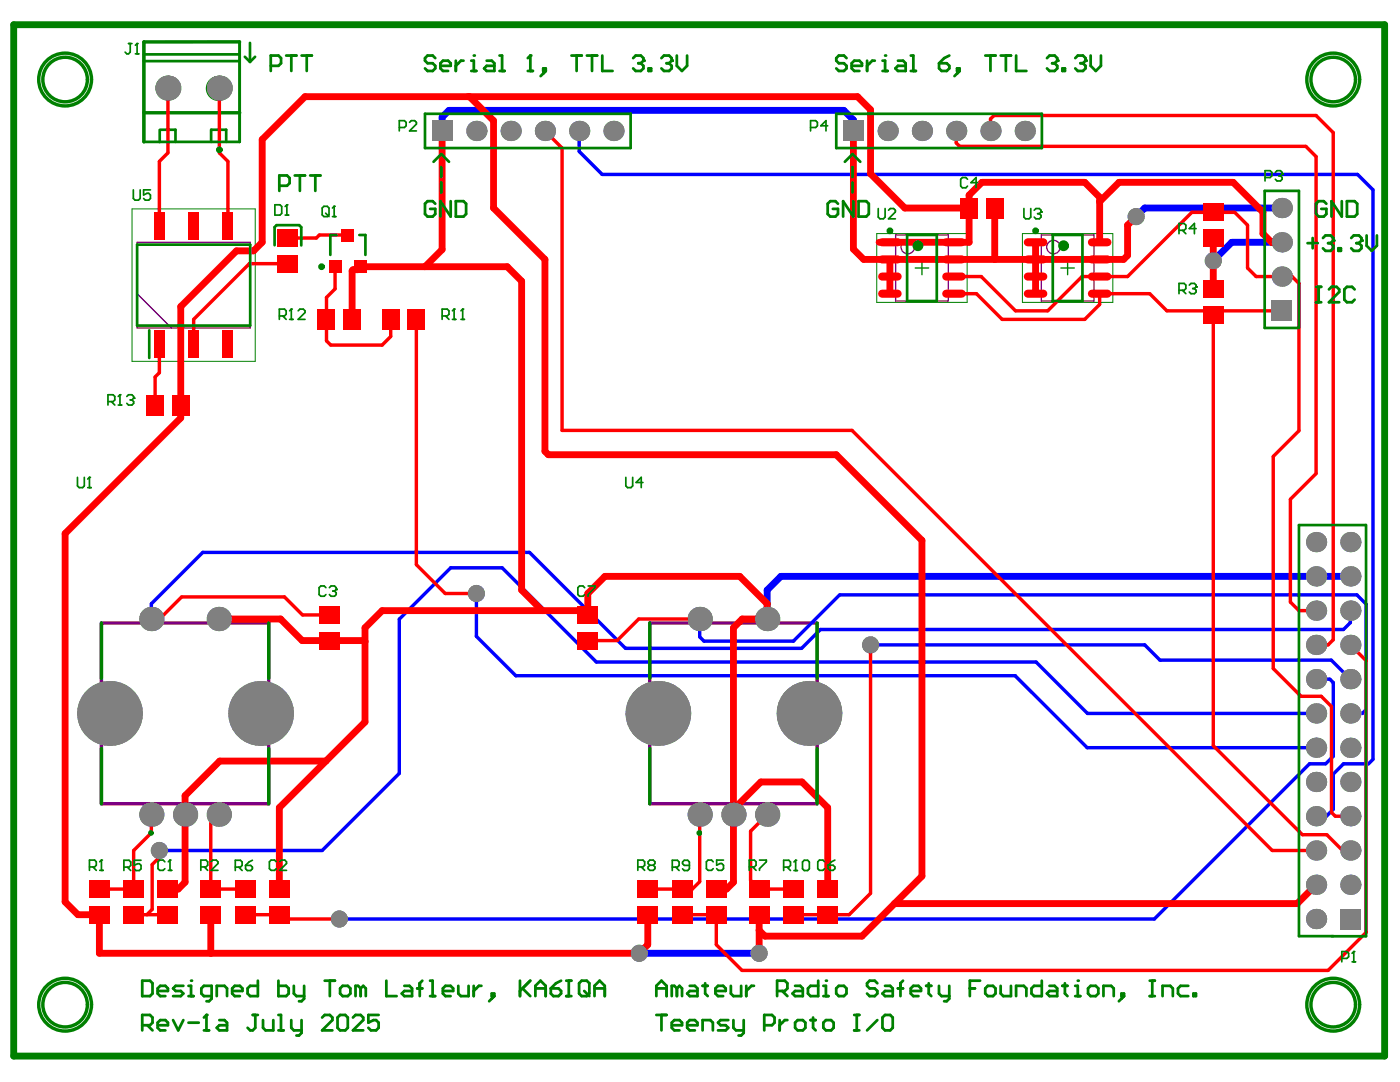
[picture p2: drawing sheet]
<svg xmlns="http://www.w3.org/2000/svg" width="279mm" height="216mm" viewBox="0 0 279 216" stroke-linecap="round" stroke-linejoin="round" font-family="sans-serif">
<path d="M28.7 8.3v20M28.7 12.2h19.1M28.7 10.9h19M34.1 15.9l-2.4 2.4M35.1 16.7l-2.6 2.6M44.9 15.7l-2.8 2.7M45.5 16.8l-2.5 2.5M47.8 8.3v20M31.9 25.9v2.4M32.1 25.9h2.9v2.4M42.1 25.9v2.4M42.2 25.9h2.9v2.4" fill="none" stroke="#008000" stroke-width=".54"/>
<g fill="none" stroke="#008000" stroke-width=".68">
<path d="M28.7 22.5h19.1"/>
<circle cx="13" cy="15.9" r="4.4"/>
<circle cx="33.5" cy="17.6" r="2.15"/>
<circle cx="43.6" cy="17.6" r="2.15"/>
<circle cx="43.8" cy="17.6" r="2.15"/>
<circle cx="266.1" cy="15.9" r="4.4"/>
<circle cx="13" cy="200.5" r="4.4"/>
<circle cx="266.1" cy="200.5" r="4.4"/>
</g>
<path d="M26.4 41.7h24.5v30.4h-24.5zM175 46.6h18v13.7h-18zM204 46.6h18.1v13.7h-18.1z" fill="none" stroke="#008000" stroke-width=".2"/>
<path d="M182.6 53.5h2.7M184 52.1v2.7M211.7 53.5h2.7M213.1 52.1v2.7" fill="none" stroke="#008000" stroke-width=".27"/>
<g fill="none" stroke="#800080" stroke-width=".27">
<path d="M27.4 58.6l6.8 6.8M27.4 48.3h22.5v17.1h-22.5zM178.7 46.9h10.5v13.2h-10.5zM207.8 46.9h10.5v13.2h-10.5z"/>
<circle cx="181.2" cy="49.3" r="1.35"/>
<circle cx="210.2" cy="49.3" r="1.35"/>
</g>
<path d="M20.2 124.3h33.4v36.1h-33.4zM129.7 124.3h33.4v36.1h-33.4z" fill="none" stroke="#800080" stroke-width=".68"/>
<path d="M2.7 4.9h273.6v205.8h-273.6z" fill="none" stroke="#008000" stroke-width="1.4"/>
<path d="M115.6 26.1v4.1l4.6 4.6h150.7l3.1 3.1v113.6l-.9 .9h-5l-2 2.1v7l-1.4 1.4h-2M95.1 118.4v8.6l7.8 7.8h99.7l14.4 14.4h45.7M139.6 123.5v3.6l.9 .8h17.8l9.3-9.2h103.2l1.8 1.8v21.1l-.7 .8h-2.4M173.7 128.7h54.8l3 3h34.2l3.8 3.8M262.7 135.5h2.7l.7 .7v14.7l-1.5 1.5h-3.2l-31 31h-162.7M269.5 121.8v2.4l-1.4 1.4h-104.4l-3.7 3.8h-35.2l-19.1-19.2h-65.2l-10.3 10.3v3M262.7 142.4h-45.7l-10.2-10.3h-87.8l-18.8-18.8h-10.3l-10.2 10.3v30.7l-15.4 15.4h-32.5" fill="none" stroke="#00f" stroke-width=".68"/>
<path d="M88.2 26.1v-2.7l1.4-1.4h78.8l1.9 1.9v2.2M255.8 41.5h-27.3l-1.8 1.7M255.8 48.3h-10l-3.7 3.7M269.5 115h-113.7l-2.7 2.7v5.8M127.6 190.2h23.9" fill="none" stroke="#00f" stroke-width="1.4"/>
<g fill="#808080">
<circle cx="95.1" cy="118.4" r="1.71"/>
<circle cx="151.5" cy="190.2" r="1.71"/>
<circle cx="127.6" cy="190.2" r="1.71"/>
<circle cx="173.7" cy="128.7" r="1.71"/>
<circle cx="67.7" cy="183.4" r="1.71"/>
<circle cx="31.8" cy="169.7" r="1.71"/>
<circle cx="226.7" cy="43.2" r="1.71"/>
<circle cx="242.1" cy="52" r="1.71"/>
<circle cx="36.9" cy="162.5" r="2.43"/>
<circle cx="43.7" cy="162.5" r="2.43"/>
<circle cx="30.2" cy="162.5" r="2.43"/>
<circle cx="139.6" cy="162.5" r="2.43"/>
<circle cx="146.4" cy="162.5" r="2.43"/>
<circle cx="153.1" cy="162.5" r="2.43"/>
<circle cx="21.9" cy="142.4" r="6.5"/>
<circle cx="52" cy="142.4" r="6.5"/>
<circle cx="131.3" cy="142.4" r="6.5"/>
<circle cx="161.5" cy="142.4" r="6.5"/>
<circle cx="43.7" cy="123.5" r="2.43"/>
<circle cx="30.2" cy="123.5" r="2.43"/>
<circle cx="139.6" cy="123.5" r="2.43"/>
<circle cx="153.1" cy="123.5" r="2.43"/>
<circle cx="108.8" cy="26.1" r="2.02"/>
<circle cx="101.9" cy="26.1" r="2.02"/>
<circle cx="95.1" cy="26.1" r="2.02"/>
<circle cx="122.4" cy="26.1" r="2.02"/>
<circle cx="115.6" cy="26.1" r="2.02"/>
<circle cx="177.2" cy="26.1" r="2.02"/>
<circle cx="184" cy="26.1" r="2.02"/>
<circle cx="43.8" cy="17.6" r="2.49"/>
<circle cx="33.5" cy="17.6" r="2.49"/>
<circle cx="269.5" cy="149.2" r="2.02"/>
<circle cx="269.5" cy="162.9" r="2.02"/>
<circle cx="269.5" cy="156" r="2.02"/>
<circle cx="269.5" cy="142.4" r="2.02"/>
<circle cx="262.7" cy="149.2" r="2.02"/>
<circle cx="262.7" cy="156" r="2.02"/>
<circle cx="262.7" cy="162.9" r="2.02"/>
<circle cx="262.7" cy="169.7" r="2.02"/>
<circle cx="262.7" cy="176.5" r="2.02"/>
<circle cx="262.7" cy="183.4" r="2.02"/>
<circle cx="262.7" cy="142.4" r="2.02"/>
<circle cx="269.5" cy="176.5" r="2.02"/>
<circle cx="269.5" cy="169.7" r="2.02"/>
<circle cx="269.5" cy="135.5" r="2.02"/>
<circle cx="262.7" cy="135.5" r="2.02"/>
<circle cx="190.8" cy="26.1" r="2.02"/>
<circle cx="197.7" cy="26.1" r="2.02"/>
<circle cx="204.5" cy="26.1" r="2.02"/>
<circle cx="255.8" cy="55.2" r="2.02"/>
<circle cx="255.8" cy="48.3" r="2.02"/>
<circle cx="255.8" cy="41.5" r="2.02"/>
<circle cx="262.7" cy="128.7" r="2.02"/>
<circle cx="262.7" cy="121.8" r="2.02"/>
<circle cx="262.7" cy="115" r="2.02"/>
<circle cx="262.7" cy="108.2" r="2.02"/>
<circle cx="269.5" cy="128.7" r="2.02"/>
<circle cx="269.5" cy="121.8" r="2.02"/>
<circle cx="269.5" cy="115" r="2.02"/>
<circle cx="269.5" cy="108.2" r="2.02"/>
</g>
<g fill="#808080">
<path d="M86.2 24.1h4.1v4h-4.1z" fill-rule="evenodd"/>
<path d="M168.3 24.1h4v4h-4z" fill-rule="evenodd"/>
<path d="M267.5 181.4h4v4h-4z" fill-rule="evenodd"/>
<path d="M253.8 60h4v4h-4z" fill-rule="evenodd"/>
</g>
<g fill="none" stroke="#f00" stroke-width=".68">
<path d="M33.5 17.6v12.9l-1.7 1.7v12.9M43.8 17.6v12.9l1.7 1.7v12.9M108.8 26.1l3.4 3.4v56.4h57.8l83.9 83.8h8.8M190.8 26.1v2.4l.7 .7h69.1l2.1 2.1v63.2l-5.2 5.1v20.5l1.7 1.7h3.5M197.7 26.1v-2.4l.7-.7h64.3l3.4 3.5v101.2l-1.1 1h-2.3M57.5 52.6h-7.7l-11.2 11.1v5M66.9 53.2v4.4l-1.7 1.8v8.6l.8 .9h10.3l1.7-1.8v-3.4M69.4 46.9h-5.7l-.6 .6h-5.6M190.4 55.2h5.4l6.9 6.8h6.4l6.8-6.8h9.1l12.9-12.8h8.5l2.6 2.5v8.6l1.7 1.7h7.2l1.3 1.4v29.4l-5.1 5.1v42.3l5.5 5.5h4.1l2 2.1v21.1l.8 .8h3M190.4 58.6h4.5l5.1 5.1h16.5l3-2.9v-2.2h10l3.4 3.4h22.9M31.8 68.7v5.7l-.8 .8v5.6M83.1 63.7v49l5.8 5.7h6.2"/>
<path d="M242.1 62v86.8l17.8 17.8h4.9l3.1 3.1h1.6M65.7 122.7h-5.3l-3.6-3.6h-20.5l-3.7 3.6h-1.6l-.8 .8M139.6 123.5h-12.1l-4.3 4.3h-5.9M173.7 128.7v49.6l-4.2 4.2h-11.2M269.5 128.7l3.1 3.1v54.2l-7.6 7.6h-116.9l-5.1-5.1v-6h-6.9M30.2 162.5v3.7l-3.5 3.5v7.7h-6.9M31.8 169.7v1.4l-1.4 1.4v9l-1.1 1h-2.6M43.7 162.5h-1.6v14.9h6.8M139.6 162.5v13.4l-1.4 1.5h-8.9M153.1 162.5l-3.3 3.4v9.8l1.7 1.7h6.8M29.4 182.5h4.1M48.9 182.5h6.8l.9 .9h11.1"/>
</g>
<g fill="none" stroke="#f00" stroke-width="1.4">
<path d="M93.7 19.3l4.8 4.8v17.4l10.3 10.3v38.3l.6 .6h57.5l17.1 17.1v67l-12 12h-19.3l-1.2-1.2M88.2 26.1v23.7l-3.4 3.4M170.3 26.1v23.6l2.1 2.1h51.8l.8-.8v-6.1l1.7-1.7M175.4 48.3h18v-9.4l2.6-2.5h20.5l3 3v8.9M177.6 51.8v6.8M192.5 41.5h-11.9l-6.9-6.8v-12.8l-2.6-2.6h-110.2l-8.6 8.5v20.5l-1.7 1.8h-3.4l-11.1 11.1v22.2l-23.1 23.1v73.5l2.6 2.5h4.2v7.7h107.8l1.7-1.7v-6M198.5 41.5v10.3M206.7 48.3v10.3M219.5 40.2l3.8-3.8h22.8l6 5.9v4.3l1.7 1.7h2M242.1 47.5v8.5M70.3 63.7v-9.7l.2-.2h1l.5-.6h29.2l2.9 2.9v61.6l4.1 4.1M43.7 123.5h12.3l4.3 4.3h12.4l.1 .2"/>
<path d="M65 151.9h-21.2l-6.9 6.9v17.2l-1.3 1.4h-2.1M143 177.4h2l1.4-1.4v-14.5l5.4-5.5h8.3l5.1 5.2v16.2M146.4 160.1v-34.8l1.7-1.8h5v-3l-5.5-5.5h-26.9l-3.4 3.4v4.3l-.9-.9h-40.1l-3.5 3.5v18.8l-17.1 17.1v16.2M262.7 176.5l-3.8 3.8h-80.4M42.1 182.5v7.7M151.5 182.5v7.7"/>
</g>
<g fill="#808080">
<circle cx="95.1" cy="118.4" r="1.71"/>
<circle cx="151.5" cy="190.2" r="1.71"/>
<circle cx="127.6" cy="190.2" r="1.71"/>
<circle cx="173.7" cy="128.7" r="1.71"/>
<circle cx="67.7" cy="183.4" r="1.71"/>
<circle cx="31.8" cy="169.7" r="1.71"/>
<circle cx="226.7" cy="43.2" r="1.71"/>
<circle cx="242.1" cy="52" r="1.71"/>
<circle cx="36.9" cy="162.5" r="2.43"/>
<circle cx="43.7" cy="162.5" r="2.43"/>
<circle cx="30.2" cy="162.5" r="2.43"/>
<circle cx="139.6" cy="162.5" r="2.43"/>
<circle cx="146.4" cy="162.5" r="2.43"/>
<circle cx="153.1" cy="162.5" r="2.43"/>
<circle cx="21.9" cy="142.4" r="6.5"/>
<circle cx="52" cy="142.4" r="6.5"/>
<circle cx="131.3" cy="142.4" r="6.5"/>
<circle cx="161.5" cy="142.4" r="6.5"/>
<circle cx="43.7" cy="123.5" r="2.43"/>
<circle cx="30.2" cy="123.5" r="2.43"/>
<circle cx="139.6" cy="123.5" r="2.43"/>
<circle cx="153.1" cy="123.5" r="2.43"/>
<circle cx="108.8" cy="26.1" r="2.02"/>
<circle cx="101.9" cy="26.1" r="2.02"/>
<circle cx="95.1" cy="26.1" r="2.02"/>
<circle cx="122.4" cy="26.1" r="2.02"/>
<circle cx="115.6" cy="26.1" r="2.02"/>
<circle cx="177.2" cy="26.1" r="2.02"/>
<circle cx="184" cy="26.1" r="2.02"/>
<circle cx="43.8" cy="17.6" r="2.49"/>
<circle cx="33.5" cy="17.6" r="2.49"/>
<circle cx="269.5" cy="149.2" r="2.02"/>
<circle cx="269.5" cy="162.9" r="2.02"/>
<circle cx="269.5" cy="156" r="2.02"/>
<circle cx="269.5" cy="142.4" r="2.02"/>
<circle cx="262.7" cy="149.2" r="2.02"/>
<circle cx="262.7" cy="156" r="2.02"/>
<circle cx="262.7" cy="162.9" r="2.02"/>
<circle cx="262.7" cy="169.7" r="2.02"/>
<circle cx="262.7" cy="176.5" r="2.02"/>
<circle cx="262.7" cy="183.4" r="2.02"/>
<circle cx="262.7" cy="142.4" r="2.02"/>
<circle cx="269.5" cy="176.5" r="2.02"/>
<circle cx="269.5" cy="169.7" r="2.02"/>
<circle cx="269.5" cy="135.5" r="2.02"/>
<circle cx="262.7" cy="135.5" r="2.02"/>
<circle cx="190.8" cy="26.1" r="2.02"/>
<circle cx="197.7" cy="26.1" r="2.02"/>
<circle cx="204.5" cy="26.1" r="2.02"/>
<circle cx="255.8" cy="55.2" r="2.02"/>
<circle cx="255.8" cy="48.3" r="2.02"/>
<circle cx="255.8" cy="41.5" r="2.02"/>
<circle cx="262.7" cy="128.7" r="2.02"/>
<circle cx="262.7" cy="121.8" r="2.02"/>
<circle cx="262.7" cy="115" r="2.02"/>
<circle cx="262.7" cy="108.2" r="2.02"/>
<circle cx="269.5" cy="128.7" r="2.02"/>
<circle cx="269.5" cy="121.8" r="2.02"/>
<circle cx="269.5" cy="115" r="2.02"/>
<circle cx="269.5" cy="108.2" r="2.02"/>
</g>
<g fill="#808080">
<path d="M86.2 24.1h4.1v4h-4.1z" fill-rule="evenodd"/>
<path d="M168.3 24.1h4v4h-4z" fill-rule="evenodd"/>
<path d="M267.5 181.4h4v4h-4z" fill-rule="evenodd"/>
<path d="M253.8 60h4v4h-4z" fill-rule="evenodd"/>
</g>
<g fill="#f00">
<path d="M34.3 78.8h3.5v4h-3.5z" fill-rule="evenodd"/>
<path d="M29.2 78.8h3.5v4h-3.5z" fill-rule="evenodd"/>
<path d="M76.2 61.7h3.5v4h-3.5z" fill-rule="evenodd"/>
<path d="M81.3 61.7h3.5v4h-3.5z" fill-rule="evenodd"/>
<path d="M68.5 61.7h3.5v4h-3.5z" fill-rule="evenodd"/>
<path d="M63.4 61.7h3.5v4h-3.5z" fill-rule="evenodd"/>
<path d="M68.2 45.6h2.4v2.6h-2.4z" fill-rule="evenodd"/>
<path d="M70.8 51.9h2.4v2.6h-2.4z" fill-rule="evenodd"/>
<path d="M65.7 51.9h2.4v2.6h-2.4z" fill-rule="evenodd"/>
<path d="M240.1 40.6h4.1v3.5h-4.1z" fill-rule="evenodd"/>
<path d="M240.1 45.7h4.1v3.5h-4.1z" fill-rule="evenodd"/>
<path d="M240.1 61.1h4.1v3.5h-4.1z" fill-rule="evenodd"/>
<path d="M240.1 56h4.1v3.5h-4.1z" fill-rule="evenodd"/>
<path d="M24.7 180.8h4v3.5h-4z" fill-rule="evenodd"/>
<path d="M24.7 175.7h4v3.5h-4z" fill-rule="evenodd"/>
<path d="M46.9 180.8h4v3.5h-4z" fill-rule="evenodd"/>
<path d="M46.9 175.7h4v3.5h-4z" fill-rule="evenodd"/>
<path d="M134.1 180.8h4v3.5h-4z" fill-rule="evenodd"/>
<path d="M134.1 175.7h4v3.5h-4z" fill-rule="evenodd"/>
<path d="M156.3 180.8h4.1v3.5h-4.1z" fill-rule="evenodd"/>
<path d="M156.3 175.7h4.1v3.5h-4.1z" fill-rule="evenodd"/>
</g>
<g fill="none" stroke="#f00" stroke-width="1.6">
<path d="M176.1 48.3h3M176.1 51.8h3M176.1 55.2h3M176.1 58.6h3M188.8 48.3h3.1M188.8 51.8h3.1M188.8 55.2h3.1M188.8 58.6h3.1M205.1 48.3h3.1M205.1 51.8h3.1M205.1 55.2h3.1M205.1 58.6h3.1"/>
<path d="M217.9 48.3h3.1M217.9 51.8h3.1M217.9 55.2h3.1M217.9 58.6h3.1"/>
</g>
<g fill="#f00">
<path d="M55.4 50.9h4.1v3.5h-4.1z" fill-rule="evenodd"/>
<path d="M55.4 45.7h4.1v3.5h-4.1z" fill-rule="evenodd"/>
<path d="M30.7 42.4h2.2v5.5h-2.2z" fill-rule="evenodd"/>
<path d="M37.6 42.4h2.1v5.5h-2.1z" fill-rule="evenodd"/>
<path d="M44.4 42.4h2.2v5.5h-2.2z" fill-rule="evenodd"/>
<path d="M44.4 65.9h2.2v5.5h-2.2z" fill-rule="evenodd"/>
<path d="M37.6 65.9h2.1v5.5h-2.1z" fill-rule="evenodd"/>
<path d="M30.7 65.9h2.2v5.5h-2.2z" fill-rule="evenodd"/>
<path d="M40 180.8h4.1v3.5h-4.1z" fill-rule="evenodd"/>
<path d="M40 175.7h4.1v3.5h-4.1z" fill-rule="evenodd"/>
<path d="M17.8 180.8h4.1v3.5h-4.1z" fill-rule="evenodd"/>
<path d="M17.8 175.7h4.1v3.5h-4.1z" fill-rule="evenodd"/>
<path d="M53.7 180.8h4.1v3.5h-4.1z" fill-rule="evenodd"/>
<path d="M53.7 175.7h4.1v3.5h-4.1z" fill-rule="evenodd"/>
<path d="M31.5 180.8h4v3.5h-4z" fill-rule="evenodd"/>
<path d="M31.5 175.7h4v3.5h-4z" fill-rule="evenodd"/>
<path d="M63.6 121h4.1v3.5h-4.1z" fill-rule="evenodd"/>
<path d="M63.6 126.1h4.1v3.5h-4.1z" fill-rule="evenodd"/>
<path d="M127.3 180.8h4v3.5h-4z" fill-rule="evenodd"/>
<path d="M127.3 175.7h4v3.5h-4z" fill-rule="evenodd"/>
<path d="M149.5 180.8h4v3.5h-4z" fill-rule="evenodd"/>
<path d="M149.5 175.7h4v3.5h-4z" fill-rule="evenodd"/>
<path d="M191.7 39.5h3.5v4h-3.5z" fill-rule="evenodd"/>
<path d="M196.8 39.5h3.5v4h-3.5z" fill-rule="evenodd"/>
<path d="M115.3 126.1h4v3.5h-4z" fill-rule="evenodd"/>
<path d="M115.3 121h4v3.5h-4z" fill-rule="evenodd"/>
<path d="M163.2 180.8h4v3.5h-4z" fill-rule="evenodd"/>
<path d="M163.2 175.7h4v3.5h-4z" fill-rule="evenodd"/>
<path d="M140.9 180.8h4.1v3.5h-4.1z" fill-rule="evenodd"/>
<path d="M140.9 175.7h4.1v3.5h-4.1z" fill-rule="evenodd"/>
</g>
<g fill="none" stroke="#008000" stroke-width=".54">
<path d="M47.8 8.3v20h-19.1M48.9 11.3l1 1.1M49.9 8.6v3.8M50.9 11.3l-1 1.1M84.8 22.7h41.1v6.8h-41.1zM166.9 22.7h41v6.8h-41zM252.4 38.1h6.8v27.3h-6.8zM27.4 48.8h22.5v16.2h-22.5zM54.8 48.9v-3.6l.4-.4h4.5l.4 .4v3.7M67.1 46.9h-1.2v4M71.7 46.9h1.2v4M181 46.9h6v13.2h-6z"/>
<path d="M210.1 46.9h5.9v13.2h-5.9zM29.8 65.9v5.5M272.6 104.8v82h-13.4v-82h13.4"/>
</g>
<path d="M47.8 8.3l-19.1 .1v19.9M20.2 124.3v11.1M53.6 124.3v11.1M129.7 124.3v11.1M163.1 124.3v11.1M20.2 149.4v11M53.6 149.4v11M129.7 149.4v11M163.1 149.4v11" fill="none" stroke="#008000" stroke-width=".68"/>
<path d="M54 13.1h1.6l.5-.5v-1l-.5-.5h-1.6v3.1M57.1 11.1h2.1M58.1 11.1v3.1M60.2 11.1h2M61.2 11.1v3.1M260.9 48.5h2.1M262 47.5v2M264 47.5l.5-.5h1.1l.5 .5v.5" fill="none" stroke="#008000" stroke-width=".55"/>
<circle cx="266.1" cy="48" r=".27" fill="#008000"/>
<path d="M265 48.5h.6M265.6 48.5l.5 .5v.5l-.5 .6h-1.1l-.5-.6M266.1 48l-.5 .5M267.1 49.5h.5v.6h-.5zM269.7 47.5l.5-.5h1l.5 .5v.5" fill="none" stroke="#008000" stroke-width=".55"/>
<circle cx="271.7" cy="48" r=".27" fill="#008000"/>
<g fill="none" stroke="#008000" stroke-width=".55">
<path d="M86.5 32.3l1.6-1.6 1.5 1.6M88.1 33.3v2.1M88.1 36.4v2M168.6 32.3l1.5-1.6 1.6 1.6M170.1 33.3v2.1M170.1 36.4v2M86.9 40.7l-.5-.6h-1.1l-.5 .6v2l.5 .5h1.1l.5-.5v-1h-1.1M89.9 40.1v3.1l-2-3.1v3.1M91 40.1h1.5l.5 .6v2l-.5 .5h-1.5zM167.2 40.7l-.5-.6h-1l-.5 .6v2l.5 .5h1l.5-.5v-1h-1M170.3 40.1v3.1l-2-3.1v3.1M171.3 40.1h1.6l.5 .6v2l-.5 .5h-1.6z"/>
<path d="M264.7 40.7l-.5-.6h-1l-.5 .6v2l.5 .5h1l.5-.5v-1h-1M267.8 40.1v3.1l-2.1-3.1v3.1M268.8 40.1h1.5l.6 .6v2l-.6 .5h-1.5zM270.7 48.5h.5M271.2 48.5l.5 .5v.5l-.5 .6h-1l-.5-.6M271.7 48l-.5 .5M272.7 47v2l1.1 1.1 1-1.1v-2M131 198.8v-2.1l1-1 1 1v2.1M131 197.2h2M135.1 197.2l-.5-.5h-.5v2.1M135.1 197.2l.5-.5 .5 .5v1.6M135.1 197.2v1.6"/>
<path d="M137.7 196.7h1l.5 .5v1.6h-1.5l-.6-.6 .6-.5h1.5M140.2 196.7h1M140.7 196.2v2l.5 .6M142.8 197.7h2v-.5l-.5-.5h-1l-.5 .5v1l.5 .6h1M145.9 196.7v1.5l.5 .6h1.5v-2.1M148.9 196.7v2.1M150.5 196.7h-.5l-1.1 1M155.1 197.7h1.5l.5-.5v-1l-.5-.5h-1.5v3.1M156.1 197.7l1 1.1M158.7 196.7h1l.5 .5v1.6h-1.5l-.5-.6 .5-.5h1.5M163.3 195.7v3.1h-1.5l-.6-.6v-1l.6-.5h1.5M164.3 196.7h.5v2.1"/>
<path d="M164.3 198.8h1M131 202.5h2M132 202.5v3.1M134.1 204.6h2v-.5l-.5-.6h-1l-.5 .6v1l.5 .5h1M137.1 204.6h2.1v-.5l-.5-.6h-1l-.6 .6v1l.6 .5h1M140.2 205.6v-2.1h1.6l.5 .6v1.5M145.3 203.5h-1.5l-.5 .6 .5 .5h1l.5 .5-.5 .5h-1.5M146.4 203.5v1.6l.5 .5h1.5M148.4 203.5v2.6l-.5 .5h-.5M152.5 204.6h1.6l.5-.5v-1.1l-.5-.5h-1.6v3.1M155.6 203.5v2.1M157.1 203.5h-.5l-1 1.1"/>
<path d="M158.7 204.1l.5-.6h1l.5 .6v1l-.5 .5h-1l-.5-.5zM161.8 203.5h1M162.3 203v2.1l.5 .5M164.3 204.1l.5-.6h1.1l.5 .6v1l-.5 .5h-1.1l-.5-.5zM170.5 202.5h1M170.5 205.6h1M171 202.5v3.1M175.1 203.5l-2.1 2.1M176.6 202.5h1.1l.5 .5v2.1l-.5 .5h-1.1l-.5-.5v-2.1z"/>
</g>
<circle cx="164.8" cy="195.7" r=".27" fill="#008000"/>
<g fill="none" stroke="#008000" stroke-width=".55">
<path d="M166.9 197.2l.5-.5h1l.5 .5v1l-.5 .6h-1l-.5-.6zM175.1 196.2l-.5-.5h-1l-.6 .5v.5l.6 .5h1l.5 .5v.5l-.5 .6h-1l-.6-.6M176.6 196.7h1.1l.5 .5v1.6h-1.6l-.5-.6 .5-.5h1.6M179.2 197.2h1M180.2 195.7l-.5 .5v2.6M181.8 197.7h2v-.5l-.5-.5h-1l-.5 .5v1l.5 .6h1M184.8 196.7h1.1M185.3 196.2v2l.6 .6M187.4 196.7v1.5l.5 .6h1.5M189.4 196.7v2.6l-.5 .5h-.5M193.6 197.2h1M195.6 195.7h-2v3.1"/>
<path d="M196.6 197.2l.5-.5h1.1l.5 .5v1l-.5 .6h-1.1l-.5-.6zM199.7 196.7v1.5l.5 .6h1.6v-2.1M202.8 198.8v-2.1h1.5l.5 .5v1.6M207.9 195.7v3.1h-1.5l-.5-.6v-1l.5-.5h1.5M209.4 196.7h1.1l.5 .5v1.6h-1.6l-.5-.6 .5-.5h1.6M212 196.7h1M212.5 196.2v2l.5 .6M214.6 198.8h1M214.6 196.7h.5v2.1"/>
</g>
<circle cx="215.1" cy="195.7" r=".27" fill="#008000"/>
<g fill="none" stroke="#008000" stroke-width=".55">
<path d="M217.1 197.2l.6-.5h1l.5 .5v1l-.5 .6h-1l-.6-.6zM220.2 198.8v-2.1h1.6l.5 .5v1.6M223.8 198.2h.5v.6h-.5zM224.3 198.8l-1 1M229.4 198.8h1.1M229.4 195.7h1.1M230 195.7v3.1M232 198.8v-2.1h1.6l.5 .5v1.6M237.1 196.7h-1.5l-.5 .5v1l.5 .6h1.5M238.2 198.2h.5v.6h-.5zM28.4 204.6h1.5l.5-.5v-1.1l-.5-.5h-1.5v3.1M29.4 204.6l1 1"/>
<path d="M31.5 204.6h2v-.5l-.5-.6h-1l-.5 .6v1l.5 .5h1M34.5 203.5l1.1 2.1 1-2.1M37.6 204.1h2.1M40.7 205.6h1M41.2 202.5v3.1"/>
</g>
<circle cx="41.2" cy="202.5" r=".27" fill="#008000"/>
<g fill="none" stroke="#008000" stroke-width=".55">
<path d="M28.4 195.7h1.5l.5 .5v2l-.5 .6h-1.5zM31.5 197.7h2v-.5l-.5-.5h-1l-.5 .5v1l.5 .6h1M36.6 196.7h-1.5l-.6 .5 .6 .5h1l.5 .5-.5 .6h-1.6M37.6 198.8h1M37.6 196.7h.5v2.1M41.2 202.5l-.5 .5M43.8 203.5h1l.5 .6v1.5h-1.5l-.5-.5 .5-.5h1.5M50.4 202.5h1.1M51 202.5v2.6l-.6 .5h-.5l-.5-.5M52.5 203.5v1.6l.5 .5h1.5v-2.1M55.6 205.6h1M55.6 202.5h.5v3.1"/>
<path d="M58.1 203.5v1.6l.5 .5h1.6M60.2 203.5v2.6l-.5 .5h-.5M64.3 203l.5-.5h1l.5 .5v.5l-2 2.1h2M67.9 202.5h1l.5 .5v2.1l-.5 .5h-1l-.5-.5v-2.1zM70.4 203l.6-.5h1l.5 .5v.5l-2.1 2.1h2.1M75.6 202.5h-2.1v1.6l1-.6h.6l.5 .6v1l-.5 .5h-1.1l-.5-.5"/>
</g>
<circle cx="38.1" cy="195.7" r=".27" fill="#008000"/>
<g fill="none" stroke="#008000" stroke-width=".55">
<path d="M168.9 11.6l-.5-.5h-1l-.5 .5v.5l.5 .5h1l.5 .5v.5l-.5 .6h-1l-.5-.6M170 13.1h2v-.5l-.5-.5h-1l-.5 .5v1l.5 .6h1M173 12.1v2.1M174.6 12.1h-.5l-1.1 1M176.1 14.2h1.1M176.1 12.1h.5v2.1M262.7 57.2h1M263.2 57.2v3.1M265.2 57.7l.5-.5h1.1l.5 .5v.6l-2.1 2h2.1M270.3 57.7l-.5-.5h-1l-.5 .5v2.1l.5 .5h1l.5-.5M262.7 60.3h1M42.2 198.8h-1.5l-.5-.6v-1l.5-.5h1.5v2.6l-.5 .5h-.5"/>
<path d="M43.3 198.8v-2.1h1.5l.5 .5v1.6M46.3 197.7h2.1v-.5l-.5-.5h-1.1l-.5 .5v1l.5 .6h1.1M51.5 195.7v3.1h-1.6l-.5-.6v-1l.5-.5h1.6M55.6 195.7v3.1h1.5l.5-.6v-1l-.5-.5h-1.5M58.6 196.7v1.5l.6 .6h1.5M60.7 196.7v2.6l-.5 .5h-.5M64.8 195.7h2M65.8 195.7v3.1M67.9 197.2l.5-.5h1l.5 .5v1l-.5 .6h-1l-.5-.6zM72 197.2l-.5-.5h-.5v2.1M72 197.2v1.6M72 197.2l.5-.5 .5 .5v1.6"/>
<path d="M77.1 195.7v3.1h2.1M80.7 196.7h1l.5 .5v1.6h-1.5l-.5-.6 .5-.5h1.5M83.3 197.2h1M84.3 195.7l-.5 .5v2.6M85.8 198.8h1M85.8 195.7h.5v3.1M88.4 197.7h2v-.5l-.5-.5h-1l-.5 .5v1l.5 .6h1M91.5 196.7v1.5l.5 .6h1.5v-2.1M94.5 196.7v2.1M96.1 196.7h-.5l-1.1 1M98.1 198.2h.5v.6h-.5zM98.6 198.8l-1 1"/>
<path d="M103.8 195.7v3.1M104.3 197.2l1.5 1.6M105.8 195.7l-2 2M106.8 197.2h2.1M106.8 198.8v-2.1l1.1-1 1 1v2.1M109.9 197.2h1.6l.5 .5v.5l-.5 .6h-1.1l-.5-.6zM112 195.7l-1 .5-1.1 1M113 198.8h1M113 195.7h1M113.5 195.7v3.1M115.6 196.2l.5-.5h1l.5 .5v2l-.5 .6h-1l-.5-.6zM116.6 197.7l1 1.1"/>
<path d="M118.6 197.2h2.1M118.6 198.8v-2.1l1.1-1 1 1v2.1"/>
</g>
<circle cx="176.6" cy="11.1" r=".27" fill="#008000"/>
<g fill="none" stroke="#008000" stroke-width=".55">
<path d="M179.2 12.1h1l.5 .5v1.6h-1.5l-.5-.6 .5-.5h1.5M181.8 14.2h1M181.8 11.1h.5v3.1M187.4 12.6h1.5l.6 .5v.5l-.6 .6h-1l-.5-.6zM189.5 11.1l-1.1 .5-1 1M191 13.6h.5v.6h-.5zM191.5 14.2l-1 1M196.6 11.1h2.1M197.7 11.1v3.1M199.7 11.1h2.1M200.7 11.1v3.1M202.8 11.1v3.1h2"/>
<path d="M208.9 11.6l.6-.5h1l.5 .5v.5"/>
</g>
<circle cx="211" cy="12.1" r=".27" fill="#008000"/>
<path d="M210 12.6h.5M210.5 12.6l.5 .5v.5l-.5 .6h-1l-.6-.6M211 12.1l-.5 .5M212 13.6h.5v.6h-.5zM214.6 11.6l.5-.5h1l.5 .5v.5" fill="none" stroke="#008000" stroke-width=".55"/>
<circle cx="216.6" cy="12.1" r=".27" fill="#008000"/>
<path d="M86.9 11.6l-.5-.5h-1.1l-.5 .5v.5l.5 .5h1.1l.5 .5v.5l-.5 .6h-1.1l-.5-.6M87.9 13.1h2v-.5l-.5-.5h-1l-.5 .5v1l.5 .6h1M91 12.1v2.1M92.5 12.1h-.5l-1 1M94 14.2h1.1M94 12.1h.6v2.1M215.6 12.6h.5M216.1 12.6l.5 .5v.5l-.5 .6h-1l-.5-.6M216.6 12.1l-.5 .5M217.7 11.1v2l1 1.1 1-1.1v-2" fill="none" stroke="#008000" stroke-width=".55"/>
<circle cx="94.6" cy="11.1" r=".27" fill="#008000"/>
<path d="M97.1 12.1h1l.6 .5v1.6h-1.6l-.5-.6 .5-.5h1.6M99.7 14.2h1M99.7 11.1h.5v3.1M105.3 14.2h1.1M105.8 11.1v3.1" fill="none" stroke="#008000" stroke-width=".55"/>
<circle cx="105.8" cy="11.1" r=".27" fill="#008000"/>
<path d="M105.8 11.1l-.5 .5M108.4 13.6h.5v.6h-.5zM108.9 14.2l-1 1M114 11.1h2.1M115.1 11.1v3.1M117.1 11.1h2.1M118.1 11.1v3.1M120.2 11.1v3.1h2.1M126.4 11.6l.5-.5h1l.5 .5v.5" fill="none" stroke="#008000" stroke-width=".55"/>
<circle cx="128.4" cy="12.1" r=".27" fill="#008000"/>
<path d="M127.4 12.6h.5M127.9 12.6l.5 .5v.5l-.5 .6h-1l-.5-.6M128.4 12.1l-.5 .5M129.4 13.6h.5v.6h-.5zM132 11.6l.5-.5h1l.5 .5v.5" fill="none" stroke="#008000" stroke-width=".55"/>
<circle cx="134" cy="12.1" r=".27" fill="#008000"/>
<path d="M133 12.6h.5M133.5 12.6l.5 .5v.5l-.5 .6h-1l-.5-.6M134 12.1l-.5 .5M135.1 11.1v2l1 1.1 1-1.1v-2M55.7 37.1h1.6l.5-.5v-1.1l-.5-.5h-1.6v3.1M58.8 35h2.1M59.8 35v3.1M61.9 35h2.1M62.9 35v3.1" fill="none" stroke="#008000" stroke-width=".55"/>
<path d="M156.4 173h1l.4-.3v-.7l-.4-.3h-1v2M157.1 173l.7 .7M158.4 173.7h.7M158.8 171.7v2" fill="none" stroke="#008000" stroke-width=".34"/>
<circle cx="158.8" cy="171.7" r=".17" fill="#008000"/>
<g fill="none" stroke="#008000" stroke-width=".34">
<path d="M204.3 41.6v1.7l.4 .4h.7l.3-.4v-1.7M206.4 42l.3-.4h.7l.4 .4v.3M24.7 173h1.1l.3-.3v-.7l-.3-.3h-1.1v2M25.4 173l.7 .7M28.1 171.7h-1.3v1l.7-.4h.3l.3 .4v.7l-.3 .3h-.7l-.3-.3M47 173h1l.3-.3v-.7l-.3-.3h-1v2M47.6 173l.7 .7M49 172.7h1l.4 .3v.4l-.4 .3h-.7l-.3-.3zM50.4 171.7l-.7 .3-.7 .7M134.2 173h1l.3-.3v-.7l-.3-.3h-1v2M134.8 173l.7 .7M137.6 172.7h-1l-.4-.4v-.3l.4-.3h.6l.4 .3v1.4l-.4 .3h-.6l-.4-.3"/>
<path d="M158.8 171.7l-.4 .3M160.2 172l.3-.3h.7l.3 .3v1.4l-.3 .3h-.7l-.3-.3z"/>
</g>
<circle cx="207.8" cy="42.3" r=".17" fill="#008000"/>
<path d="M175.3 41.6v1.7l.3 .4h.7l.3-.4v-1.7M177.3 42l.4-.4h.7l.3 .4v.3l-1.4 1.4h1.4M207.1 42.6h.3M207.4 42.6l.4 .4v.3l-.4 .4h-.7l-.3-.4M207.8 42.3l-.4 .3M267.8 191.2h1l.4-.3v-.7l-.4-.3h-1v2M269.8 191.9h.7M270.2 189.9v2" fill="none" stroke="#008000" stroke-width=".34"/>
<circle cx="270.2" cy="189.9" r=".17" fill="#008000"/>
<path d="M26.6 37.9v1.7l.3 .3h.7l.4-.3v-1.7M30 37.9h-1.3v1l.6-.3h.4l.3 .3v.7l-.3 .3h-.7l-.3-.3M15.5 95.2v1.8l.3 .3h.7l.3-.3v-1.8M17.5 97.3h.7M17.9 95.2v2.1M124.9 95.2v1.8l.3 .3h.7l.4-.3v-1.8M128.3 96.3h-1.4l1.1-1.1v2.1M270.2 189.9l-.4 .3" fill="none" stroke="#008000" stroke-width=".34"/>
<circle cx="17.9" cy="95.2" r=".17" fill="#008000"/>
<path d="M23.9 78.8v2M17.9 95.2l-.4 .4M21.5 80.1h1.1l.3-.3v-.7l-.3-.3h-1.1v2M22.2 80.1l.7 .7M23.6 80.8h.7" fill="none" stroke="#008000" stroke-width=".34"/>
<circle cx="23.9" cy="78.8" r=".17" fill="#008000"/>
<path d="M23.9 78.8l-.3 .3M25.3 79.1l.3-.3h.7l.4 .3v.4" fill="none" stroke="#008000" stroke-width=".34"/>
<circle cx="26.7" cy="79.5" r=".17" fill="#008000"/>
<path d="M26 79.8h.3M26.3 79.8l.4 .3v.4l-.4 .3h-.7l-.3-.3M26.7 79.5l-.4 .3M55.7 63h1.1l.3-.3v-.7l-.3-.3h-1.1v2M56.4 63l.7 .7M57.8 63.7h.7M58.1 61.7v2" fill="none" stroke="#008000" stroke-width=".34"/>
<circle cx="58.1" cy="61.7" r=".17" fill="#008000"/>
<path d="M58.1 61.7l-.3 .3M59.5 62l.3-.3h.7l.4 .3v.4l-1.4 1.3h1.4M88.2 63h1.1l.3-.3v-.7l-.3-.3h-1.1v2M88.9 63l.7 .7M90.3 63.7h.7M90.6 61.7v2" fill="none" stroke="#008000" stroke-width=".34"/>
<circle cx="90.6" cy="61.7" r=".17" fill="#008000"/>
<path d="M90.6 61.7l-.3 .3M92 63.7h.7M92.3 61.7v2" fill="none" stroke="#008000" stroke-width=".34"/>
<circle cx="92.3" cy="61.7" r=".17" fill="#008000"/>
<g fill="none" stroke="#008000" stroke-width=".34">
<path d="M235.3 46h1l.4-.4v-.7l-.4-.3h-1v2M235.3 57.9h1l.4-.3v-.7l-.4-.3h-1v2M236 46l.7 .6M236 57.9l.7 .7M237.3 56.9l.4-.3h.7l.3 .3v.3M238.7 45.6h-1.4l1.1-1v2M92.3 61.7l-.3 .3M127.3 173h1l.4-.4v-.6l-.4-.4h-1v2.1M128 173l.7 .7M129.7 172.6l-.4-.3v-.3l.4-.4h.7l.3 .4v.3l-.3 .3M129.7 172.6l-.4 .4v.3l.4 .4h.7l.3-.4v-.3l-.3-.4M129.7 172.6h.7"/>
<path d="M149.5 173h1l.4-.4v-.6l-.4-.4h-1v2.1M150.2 173l.7 .7M151.6 171.6h1.3v.4l-1.3 1.3v.4"/>
</g>
<circle cx="238.7" cy="57.2" r=".17" fill="#008000"/>
<path d="M238 57.6h.4M238.4 57.6l.3 .3v.4l-.3 .3h-.7l-.4-.3M238.7 57.2l-.3 .4M17.9 173h1l.3-.4v-.6l-.3-.4h-1v2.1M18.5 173l.7 .7M19.9 173.7h.7M20.2 171.6v2.1M40.1 173h1l.3-.4v-.6l-.3-.4h-1v2.1M40.8 173l.6 .7M42.1 172l.4-.4h.7l.3 .4v.3l-1.4 1.4h1.4" fill="none" stroke="#008000" stroke-width=".34"/>
<circle cx="20.2" cy="171.6" r=".17" fill="#008000"/>
<path d="M64.3 41.5l.3-.3h.7l.4 .3v1.4l-.4 .3h-.7l-.3-.3zM65 42.5l.7 .7M66.3 43.2h.7M66.7 41.2v2M20.2 171.6l-.3 .4" fill="none" stroke="#008000" stroke-width=".34"/>
<circle cx="66.7" cy="41.2" r=".17" fill="#008000"/>
<path d="M161.8 25.4h1l.3-.3v-.7l-.3-.3h-1v2M165.2 25.1h-1.4l1-1v2M252.5 35.4h1l.3-.3v-.7l-.3-.3h-1v2M254.5 34.4l.4-.3h.6l.4 .3v.3M66.7 41.2l-.4 .3" fill="none" stroke="#008000" stroke-width=".34"/>
<circle cx="255.9" cy="34.7" r=".17" fill="#008000"/>
<path d="M25.6 8.7h.7M26 8.7v1.7l-.4 .3h-.3l-.3-.3M27 10.7h.7M27.4 8.7v2M79.7 25.4h1l.4-.3v-.7l-.4-.3h-1v2M81.7 24.4l.4-.3h.7l.3 .3v.4l-1.4 1.3h1.4M255.2 35.1h.3M255.5 35.1l.4 .3v.4l-.4 .3h-.6l-.4-.3M255.9 34.7l-.4 .4" fill="none" stroke="#008000" stroke-width=".34"/>
<circle cx="27.4" cy="8.7" r=".17" fill="#008000"/>
<path d="M27.4 8.7l-.4 .3M54.9 40.9h1l.3 .3v1.4l-.3 .3h-1zM56.9 42.9h.7M57.2 40.9v2" fill="none" stroke="#008000" stroke-width=".34"/>
<circle cx="57.2" cy="40.9" r=".17" fill="#008000"/>
<path d="M193.1 35.8l-.4-.4h-.6l-.4 .4v1.3l.4 .4h.6l.4-.4M195.1 36.4h-1.3l1-1v2.1M57.2 40.9l-.3 .3M65 117.3l-.3-.4h-.7l-.3 .4v1.3l.3 .4h.7l.3-.4M65.7 117.3l.4-.4h.7l.3 .4v.3M116.7 117.3l-.4-.4h-.6l-.4 .4v1.3l.4 .4h.6l.4-.4M117.4 116.9h1.3v.4l-1.3 1.3v.4M142.3 172l-.3-.4h-.7l-.3 .4v1.3l.3 .4h.7l.3-.4M144.4 171.6h-1.4v1l.7-.3h.3l.4 .3v.7l-.4 .4h-.6l-.4-.4M164.6 172l-.4-.4h-.7l-.3 .4v1.3l.3 .4h.7l.4-.4M165.3 172.6h1l.3 .4v.3l-.3 .4h-.7l-.3-.4zM166.6 171.6l-.7 .4-.6 .6" fill="none" stroke="#008000" stroke-width=".34"/>
<circle cx="67.1" cy="117.6" r=".17" fill="#008000"/>
<path d="M66.4 117.9h.4M66.8 117.9l.3 .4v.3l-.3 .4h-.7l-.4-.4M67.1 117.6l-.3 .3M32.9 172l-.3-.4h-.7l-.4 .4v1.3l.4 .4h.7l.3-.4M33.6 173.7h.7M33.9 171.6v2.1M55.1 172l-.3-.4h-.7l-.3 .4v1.3l.3 .4h.7l.3-.4M55.8 172l.4-.4h.6l.4 .4v.3l-1.4 1.4h1.4" fill="none" stroke="#008000" stroke-width=".34"/>
<circle cx="33.9" cy="171.6" r=".17" fill="#008000"/>
<path d="M33.9 171.6l-.3 .4" fill="none" stroke="#008000" stroke-width=".34"/>
<g fill="none" stroke="#008000" stroke-width=".67">
<circle cx="43.8" cy="29.9" r=".34"/>
<circle cx="64.2" cy="53.2" r=".34"/>
<circle cx="177.6" cy="46.1" r=".34"/>
<circle cx="206.7" cy="46.1" r=".34"/>
</g>
<g fill="none" stroke="#008000" stroke-width="1.1">
<circle cx="183.2" cy="49" r=".54"/>
<circle cx="212.3" cy="49" r=".54"/>
</g>
<g fill="none" stroke="#008000" stroke-width=".68">
<circle cx="13" cy="15.9" r="5.3"/>
<circle cx="266.1" cy="15.9" r="5.3"/>
<circle cx="30.1" cy="166.2" r=".22"/>
<circle cx="139.6" cy="166.2" r=".22"/>
<circle cx="13" cy="200.5" r="5.3"/>
<circle cx="266.1" cy="200.5" r="5.3"/>
</g>
</svg>
